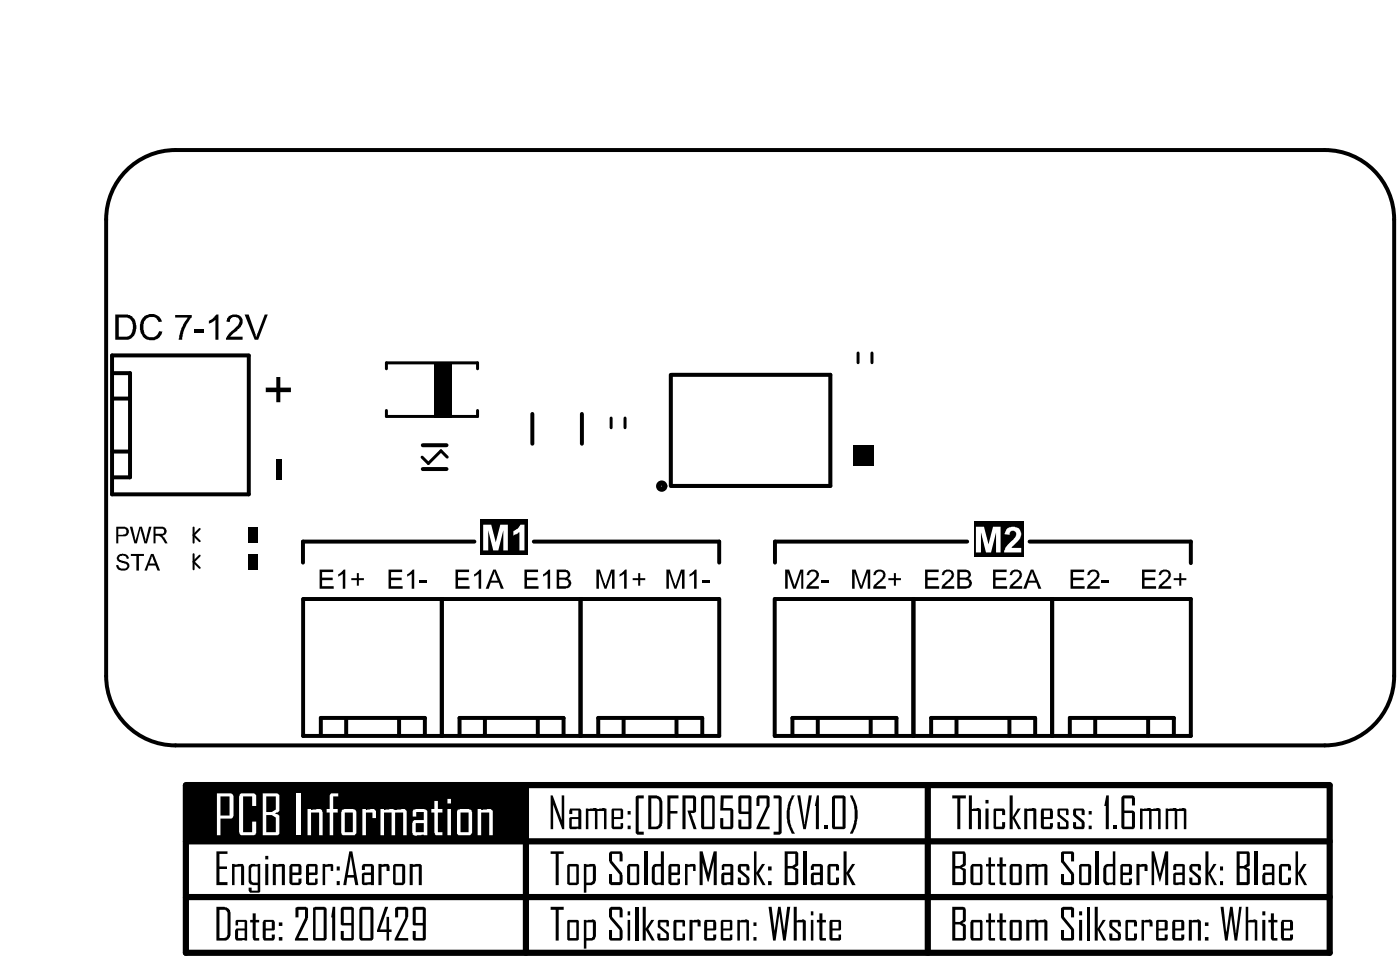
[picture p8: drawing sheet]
<svg xmlns="http://www.w3.org/2000/svg" width="117mm" height="80mm" viewBox="0 0 117 80" stroke-linecap="round" stroke-linejoin="round" font-family="sans-serif">
<path d="M15.6 65.9v14h96v-14M15.6 75.2h96M15.6 70.6h96M15.6 65.8h96M44.1 65.9v14M77.9 65.9v14" fill="none" stroke="#000" stroke-width=".52"/>
<g fill="#000">
<path d="M18.2 71.4h.9v.2h-.7v1.1h.6v.2h-.6v1.1h.7v.2h-.9zM19.5 72.5h.3a.52 .52 0 0 1 .7 .2v1.5h-.3v-1.5h-.5v1.5h-.2zM21.2 76.6h.3v.6h.3v.2h-.3v1.3h.3v.2h-.5l-.1-.2v-1.3h-.2v-.2h.2zM22.9 72.5h.9h.1v1.7h-.2v-1.5h-.6v1.5h-.2zM24.8 76.1h.9l.1 .1v.8l-.8 1.7h.8v.2h-1.1l.9-1.9v-.7h-.6v.6h-.2zM27.1 72.5h.6a.18 .18 0 0 1 .2 0 .18 .18 0 0 1 .1 .2v.4h-.3v-.4h-.4v1.5h-.2zM27.9 76.1h.2v2.8h-.2v-2h-.1zM31.8 72.5h.2a.58 .58 0 0 1 .7 .1v.5h-.3v-.4h-.4v1.5h-.2zM32.3 76.1h.3l-.7 1.9h.5v-1.1h.2v1.1h.3v.2h-.3v.7h-.2v-.7h-.8zM33.2 76.1h.8h.2l.1 .8-.9 1.8h.9v.2h-1.2l.9-1.9v-.7h-.6v.6h-.2v-.7zM34.4 72.5h.3a.58 .58 0 0 1 .7 .1v1.6h-.3v-1.5h-.5v1.5h-.2zM46.2 71.4h1.1v.2h-.4v2.6h-.3v-2.6h-.4z"/>
<path d="M46.2 76.1h1.1v.2h-.4v2.6h-.3v-2.6h-.4zM46.2 66.7h.2l.7 2.1v-2.1h.2v2.8h-.1l-.8-2v2h-.2zM49.2 67.8h.8l.3 .1 .4-.1 .2 .1v1.6h-.2v-1.5h-.6v1.5h-.2v-1.5h-.5v1.5h-.2zM51.2 71.4h.9l.1 .2v.7h-.2v-.7h-.6v.6l.8 1v.8l-.2 .2h-.7l-.2-.1v-.8h.3v.7h.6v-.7l-.9-1.1v-.6zM51.2 76.1h.8l.2 .2v.6h-.2v-.6h-.6v.6l.8 .9v.2v.7l-.1 .2h-.9l-.1-.1v-.8h.3v.7h.6v-.7l-.9-1.1v-.7zM53.4 66.8l.6-.1v.3h-.4v2.8h.4v.2h-.5l-.2-.1zM53.9 76.1h.3v1.8l.5-.7h.2l-.5 .7 .5 1h-.2l-.5-.9v.9h-.3zM55.3 77.2h.7h.1v.5h-.2v-.3h-.5v.3l.7 .6v.5l-.1 .1h-.7l-.1-.1v-.5h.2v.4h.5v-.4l-.7-.6v-.5zM56 66.7h.9v.3h-.6v1h.5v.2h-.5v1.3h-.3zM56.6 77.2h.8h.1v.5h-.2v-.3h-.5v1.3h.5v-.4h.2v.5l-.1 .1h-.8l-.1-.1v-1.5zM57.5 72.5h.6a.18 .18 0 0 1 .2 0 .18 .18 0 0 1 .1 .2v.4h-.2v-.4h-.5v1.5h-.2zM57.3 66.7h.9l.2 .2v1.2l-.2 .1h-.2v.1l.5 1.2h-.3l-.5-1.5h.5v-1h-.7v2.5h-.2z"/>
<path d="M57.9 77.2h.3a.41 .41 0 0 1 .6 .1v.4h-.3v-.3h-.4v1.5h-.2zM58.7 71.4h.3l.4 1.9 .5-1.9h.2v2.8h-.2v-2l-.4 1.7h-.1l-.5-1.7 .1 2h-.3zM60.5 66.7h1v.3h-.8v.8h.7l.1 .1v1.5l-.1 .1h-.9l-.1-.1v-.8h.3v.7h.6v-1.3h-.9zM61.9 77.2l.8-.1 .1 .1v1.7h-.2v-1.5h-.5v1.5h-.2zM62 72.5h.7h.1l.1 .5h-.3v-.3h-.4v.3l.7 .6v.4l-.2 .2h-.6l-.2-.1v-.5h.3v.4h.4v-.4l-.7-.5v-.5zM63.3 71.4h.2v1.8l.4-.7h.3l-.5 .8 .5 .9h-.2l-.5-.9v.9h-.2zM63.6 66.8l.8-.1 .2 .1v.8l-.8 1.7h.8v.2h-1.1l.8-1.9v-.6h-.6v.6h-.2v-.7zM64.9 66.7h.5l.2 .2v3l-.2 .1h-.5v-.2h.4v-2.8h-.4zM64.5 76.1h.2l.3 2.2 .3-2.2h.2l.3 2.2 .3-2.2h.2l-.4 2.8h-.2l-.3-2.3-.3 2.3h-.2zM66.4 66.7h.3l-.1 .3a3.2 3.2 0 0 0 .1 2.9h-.3a3.3 3.3 0 0 1 0-3.2zM66.6 76.1h.3v1.1a.51 .51 0 0 1 .7 .1v1.6h-.2v-1.5h-.5v1.5h-.3zM66.9 66.7h.3l.3 2.5 .4-2.5h.2l-.5 2.8h-.2z"/>
<path d="M68.5 66.7h.2v2.8h-.2v-1.9h-.1zM68.8 76.6h.2v.6h.3v.2h-.3v1.3h.3v.2h-.5v-.1v-1.4h-.3v-.2h.3zM69.1 69.2h.3v.3h-.3zM69.6 72.5h.7l.1 .1v.4h-.3v-.3h-.4v1.3h.4v-.4h.3v.5l-.2 .1h-.6l-.2-.1v-1.5zM70.8 71.4h.2v1.8l.5-.7h.3l-.6 .8 .6 .9h-.3l-.5-.9v.9h-.2zM71.3 66.7h.2a3.3 3.3 0 0 1 0 3.2h-.2v-.1l.4-.8v-.9a2.75 2.75 0 0 0-.4-1.4zM79.9 66.7h1.1v.3h-.4v2.5h-.3v-2.5h-.4zM81.3 66.7h.3v1.2a.51 .51 0 0 1 .7 0v1.6h-.2v-1.5h-.5v1.5h-.3zM82.9 71.9h.3v.6h.3v.2h-.3v1.3h.3v.2h-.6v-1.5h-.2v-.2h.2zM82.9 76.6h.3v.6h.3v.2h-.3v1.3h.3v.2h-.5l-.1-.1v-1.4h-.2v-.2h.2zM83.5 67.8h.7l.1 .2v.4h-.2v-.4h-.5v1.3h.5v-.3h.2v.4l-.1 .1h-.7h-.1v-1.6zM83.9 71.9h.2v.6h.3v.2h-.3v1.3h.3v.2h-.4l-.1-.1v-1.4h-.2v-.2h.2z"/>
<path d="M83.9 76.6h.2v.6h.3v.2h-.3v1.3h.3v.2h-.4l-.1-.1v-1.4h-.2v-.2h.2zM84.7 66.7h.3v1.8l.4-.7h.2l-.5 .8 .6 .9h-.3l-.4-.8v.8h-.3zM85.9 67.8h1l.1 1.7h-.3v-1.5h-.5v1.5h-.3zM86.1 72.5h.9h.1a.78 .78 0 0 1 .8 .1v1.6h-.3v-1.5h-.5v1.5h-.2v-1.5h-.5v1.5h-.3zM86.1 77.2l.9-.1 .2 .1 .5-.1 .1 .1 .1 1.7h-.3v-1.5h-.5v1.5h-.2v-1.5h-.5v1.5h-.3zM88.8 67.8h.8l.1 .1v.5h-.2v-.4h-.6v.3l.8 .6v.6h-.1h-.7h-.2v-.5h.2v.3h.6v-.3l-.8-.6v-.5zM89.1 71.4h.9l.1 .1v.8h-.2v-.7h-.6v.6l.8 1.1v.8l-.1 .1h-.8l-.2-.1v-.8h.3v.7h.6v-.7l-.9-1zM89.1 76.1h.9l.1 .1v.7h-.2v-.6h-.6v.6l.8 1.1v.8l-.1 .1h-.9l-.1-.1v-.8h.3v.7h.6v-.7l-.9-1.1v-.7zM90.1 67.8h.8l.1 .2v.4h-.2v-.4h-.5v.3l.7 .7v.4l-.1 .1h-.7l-.2-.1v-.4h.3v.3h.5v-.3l-.8-.6v-.5zM91.9 76.1h.2v1.8l.4-.7h.3l-.5 .7 .5 1h-.2l-.5-.9v.9h-.2zM92.8 66.7h.2v2.8h-.2v-1.9h-.1zM93.4 69.2h.3v.3h-.3z"/>
<path d="M93.2 77.2h.7h.1l.1 .5h-.3v-.3h-.5v.3l.7 .5 .1 .5-.2 .2h-.7l-.1-.1v-.5h.2v.4h.5v-.4l-.7-.6v-.4zM94.5 77.2h.8l.1 .1v.4h-.2v-.3h-.6v1.3h.6v-.4h.2v.4l-.1 .2h-.8l-.1-.1v-1.6zM95.4 72.5h.6a.18 .18 0 0 1 .2 0 .18 .18 0 0 1 .1 .2v.4h-.3v-.4h-.4v1.5h-.2zM95.8 77.2h.2a.44 .44 0 0 1 .7 .1v.4h-.2v-.3h-.5v1.5h-.2zM95.7 67.8h.8l.2 .1a.58 .58 0 0 1 .7 0v1.6h-.2v-1.5h-.6v1.5h-.2v-1.5h-.5v1.5h-.2zM96.6 71.4h.2l.5 1.9 .5-1.9h.2v2.8h-.2v-2l-.5 1.7-.5-1.7v2h-.2zM97.8 67.8h.9l.2 .1a.58 .58 0 0 1 .6 0v1.6h-.2v-1.5h-.5v1.5h-.2v-1.5h-.6v1.5h-.2zM100 72.5h.6l.2 .1v.4h-.3v-.3h-.4v.3l.7 .6v.5l-.2 .1h-.6l-.2-.1v-.5h.3v.4h.4v-.4l-.7-.5v-.4zM99.8 77.2h.3a.46 .46 0 0 1 .7 .1v1.6h-.3v-1.5h-.5v1.5h-.2zM101.1 71.4h.3v1.8l.4-.7h.3l-.5 .8 .5 .9h-.2l-.5-.9v.9h-.3zM102.4 76.1h.3l.2 2.2 .3-2.2h.2l.3 2.2 .3-2.2h.2l-.4 2.8h-.2l-.3-2.3-.3 2.3h-.2zM104.5 76.1h.2v1.1l.5-.1 .3 .1v1.7h-.2v-1.5h-.6v1.5h-.2z"/>
<path d="M106.6 76.6h.3v.6h.3v.2h-.3v1.3h.3v.2h-.4l-.2-.2v-1.3h-.2v-.2h.2zM107.5 72.5h.7h.1v.5h-.2v-.3h-.5v1.3h.5v-.4h.2v.4l-.2 .2h-.6h-.1l-.1-1.5zM108.7 71.4h.2v1.8l.5-.7h.2l-.5 .8 .6 .9h-.3l-.5-.9v.9h-.2z"/>
<path d="M18.2 76.1h.8l.3 .3v2.1l-.1 .3-.2 .1h-.8zM18.4 76.3v2.4h.4l.3-.3v-1.9l-.2-.2z"/>
<path d="M19.8 77.2h.9v1.7l-.3-.1a.58 .58 0 0 1-.7-.1l.1-.7v-.1h.7v-.6h-.5v.3h-.2v-.4zM20 78v.7h.5v-.7z"/>
<path d="M21 72.5h.8v2.3v.1h-.8l-.1-.2v-.3h.2v.3h.5v-.5h-.6l-.1-.2v-1.3zM21.2 72.7l-.1 .1v1.1l.1 .1h.4v-1.3z"/>
<path d="M22.3 71.8h.2v.3h-.2zM22.3 72.5h.2v1.7h-.2z"/>
<path d="M22.2 77.2h.7l.2 .1v.7h-.1h-.7v.7h.5v-.3h.3v.3l-.2 .2h-.7l-.1-.1-.1-1.5zM22.3 77.3v.6h.5v-.6z"/>
<path d="M23.4 77.4h.3v.3h-.3zM23.4 78.6h.3v.3h-.3z"/>
<path d="M24.4 72.5h.7l.2 .1v.7l-.1 .1h-.7v.6h.5v-.3h.3v.4l-.2 .1h-.6l-.2-.1v-1.5zM24.5 72.7v.5h.5v-.5z"/>
<path d="M25.8 72.5h.7l.1 .1v.7v.1h-.7v.6h.5v-.3h.2v.4l-.1 .1h-.7l-.1-.1v-1.5zM25.9 72.7v.5h.5v-.5z"/>
<path d="M26.3 76.1h.9l.2 .1v2.6l-.1 .1h-.9l-.1-.1zM26.5 76.3v2.4h.7v-2.4z"/>
<path d="M28.3 72.7h.2v.3h-.2zM28.3 73.9h.2v.3h-.2z"/>
<path d="M28.7 76.1h.8l.2 .1v2.6l-.1 .1h-.9l-.1-.1v-.7h.2v.6h.7v-1.1h-.8l-.1-.1v-1.3zM28.8 76.3v1.1h.7v-1.1z"/>
<path d="M29.3 71.4h.3l.5 2.8h-.3l-.1-.6h-.6v.6h-.3zM29.4 71.8l-.2 1.6h.5z"/>
<path d="M30.2 76.1h.9h.2v2.6l-.1 .2h-.9l-.1-.2v-2.4zM30.4 76.3v2.4h.7v-2.4z"/>
<path d="M30.5 72.5h.7l.2 .1v1.6h-.3h-.3h-.4v-.9l.1-.1h.6v-.5h-.5v.3h-.2v-.4zM30.6 73.4v.6h.5v-.6z"/>
<path d="M33.1 72.5h.7l.2 .1v1.4l-.2 .2h-.6l-.2-.1v-1.5zM33.2 72.7v1.3h.5v-1.3z"/>
<path d="M34.7 76.1h.9l.1 .1v2.6l-.1 .1h-.9l-.1-.1v-.7h.3v.6h.6v-1.1h-.8l-.1-.1zM34.9 76.3v1.1h.6v-1.1z"/>
<path d="M47.7 72.5h.7h.2v1.6l-.2 .1h-.6h-.2v-1.6zM47.8 72.7v1.3h.6v-1.3z"/>
<path d="M47.7 77.2h.8h.1v1.6l-.1 .1h-.8l-.1-.1v-1.6zM47.8 77.4v1.3h.6v-1.3z"/>
<path d="M47.9 67.8h.8v.1l.1 1.6h-.9h-.1v-.9l.1-.1h.6v-.5h-.5v.3h-.2zM48 68.7v.6h.5v-.6z"/>
<path d="M49 72.5h.3a.52 .52 0 0 1 .7 .2v1.3l-.3 .2h-.5v.7h-.2zM49.2 72.7v1.3h.4l.2-.1v-1.2z"/>
<path d="M49 77.2l.8-.1 .2 .2v1.2l-.1 .3-.2 .1h-.5v.7h-.2zM49.2 77.4v1.3h.5l.1-.2v-1.1z"/>
<path d="M51.4 67.8h.8l.1 .1v.7l-.1 .1h-.7v.6h.6v-.3h.2v.4l-.1 .1h-.8l-.1-.1v-1.5zM51.5 68v.5h.6v-.5z"/>
<path d="M52.7 76.4h.2v.4h-.2zM52.7 77.2h.2v1.7h-.2z"/>
<path d="M52.7 68h.2v.3h-.2zM52.7 69.2h.2v.3h-.2z"/>
<path d="M52.7 72.5h.8l.1 .1v1.5l-.1 .1h-.7l-.2-.1v-1.5zM52.9 72.7v1.3h.5v-1.3z"/>
<path d="M54.4 66.7l.8 .1 .3 .1 .1 .3v1.9l-.2 .3-.2 .1h-.8zM54.7 67v2.3h.4l.2-.2v-1.9l-.2-.2z"/>
<path d="M55.5 71.4h.2v2.8h-.2a.47 .47 0 0 1-.8-.3v-1.1l.2-.3h.6zM55 72.7l-.1 1.2 .2 .1h.3l.1-1.3z"/>
<path d="M56.2 72.5h.7h.2v.8l-.1 .1h-.7v.6h.5v-.3h.3v.4l-.2 .1h-.6l-.2-.1v-1.5zM56.3 72.7v.5h.5v-.5z"/>
<path d="M58.9 66.8l.9-.1 .2 .1v2.7h-.1h-.9l-.2-.1v-2.5zM59.1 67v2.3h.7v-2.3z"/>
<path d="M59.2 77.2h.8h.1v.8h-.1h-.7v.7h.5v-.3h.3v.3l-.1 .2h-.8l-.1-.1v-1.5zM59.3 77.3v.6h.5v-.6z"/>
<path d="M60.6 77.2h.8v.8h-.7v.7h.5v-.3h.2v.4l-.1 .1h-.7l-.1-.1v-1.5zM60.7 77.3v.6h.5v-.6z"/>
<path d="M60.7 72.5h.7l.1 .1v1.6h-.3a.5 .5 0 0 1-.7-.1l.1-.8 .1-.1h.6v-.5h-.5v.3h-.2v-.4zM60.8 73.4v.6h.5v-.6z"/>
<path d="M62 66.8l.9-.1 .2 .1v2.7h-.2h-.8l-.1-.1v-.7h.2v.6h.6v-1h-.8v-.2zM62.2 67v1.1h.6v-1.1z"/>
<path d="M63.2 77.4h.3v.3h-.3zM63.2 78.6h.3v.3h-.3z"/>
<path d="M64.4 72.7h.3v.3h-.3zM64.4 73.9h.3v.3h-.3z"/>
<path d="M65.8 71.4h1.1l.1 .1v1l-.3 .3 .3 .1v1.2l-.2 .1h-1zM66.1 71.6v1h.4l.2-.1v-.9zM66.1 72.8v1.2h.6v-1l-.2-.2z"/>
<path d="M68 76.4h.2v.4h-.2zM68 77.2h.2v1.7h-.2z"/>
<path d="M68.2 72.5h.7l.2 .1v1.6h-.3h-.3h-.4v-.9l.1-.1h.6v-.5h-.5v.3h-.3v-.3zM68.3 73.4v.6h.5v-.6z"/>
<path d="M69.7 77.2h.8h.1v.8h-.1h-.6v.7h.5v-.3h.2v.4l-.1 .1h-.8l-.1-.1v-1.5zM69.9 77.3v.6h.5v-.6z"/>
<path d="M69.9 66.8l.9-.1 .2 .1v2.7h-.2h-.9l-.1-.1v-2.6zM70.1 67v2.3h.6v-2.3z"/>
<path d="M79.9 71.4h1l.1 .1v1l-.3 .3 .3 .1v1.2l-.1 .1h-1zM80.2 71.6v1h.3l.3-.1v-.9zM80.2 72.8v1.2h.6v-1l-.3-.2z"/>
<path d="M79.9 76.1h.9h.2v1.1l-.3 .2 .3 .1v.1v1.2l-.1 .1h-1zM80.2 76.3v1h.3l.3-.1v-.9zM80.2 77.5v1.2h.6v-1l-.3-.2z"/>
<path d="M81.6 72.5h.7l.1 .1v1.5l-.1 .1h-.7h-.1l-.1-1.5zM81.7 72.7v1.3h.5v-1.3z"/>
<path d="M81.6 77.2h.8v1.6v.1h-.8l-.1-.1-.1-1.5zM81.7 77.4v1.3h.5v-1.3z"/>
<path d="M82.7 67.1h.2v.3h-.2zM82.7 67.8h.2v1.7h-.2z"/>
<path d="M84.8 72.5h.8l.1 .1v1.5l-.1 .1h-.7l-.2-.1v-1.5zM85 72.7v1.3h.5v-1.3z"/>
<path d="M84.8 77.2h.8l.1 .1v1.5l-.1 .1h-.8l-.1-.1v-1.5zM85 77.4v1.3h.5v-1.3z"/>
<path d="M87.4 67.8h.8l.1 .1 .1 .7-.1 .1h-.7v.6h.5v-.3h.3v.3l-.2 .2h-.7l-.2-.1v-1.4zM87.6 68v.5h.5v-.5z"/>
<path d="M90.5 76.4h.3v.4h-.3zM90.5 77.2h.3v1.7h-.3z"/>
<path d="M90.7 72.5h.7l.2 .1v1.4l-.2 .2h-.7l-.2-.1v-1.5zM90.8 72.7v1.3h.5v-1.3z"/>
<path d="M91.4 68h.2v.3h-.2zM91.4 69.2h.2v.3h-.2z"/>
<path d="M93.4 71.4h.2v2.8h-.2a.62 .62 0 0 1-.8-.1v-1.3l.1-.3h.2h.5zM92.9 72.7l-.1 1.2 .2 .1h.3h.1v-1.3z"/>
<path d="M94.1 72.5h.7l.2 .1v.7l-.1 .1h-.7v.6h.5v-.3h.3v.4l-.2 .1h-.6h-.2v-1.6zM94.2 72.7v.5h.5v-.5z"/>
<path d="M94.2 66.8l.9-.1 .1 .2v.7h-.2v-.6h-.7v1h.8l.1 .1v1.3l-.1 .1h-.9l-.1-.1v-2.5zM94.3 68.2v1.1h.7v-1.1z"/>
<path d="M97.1 77.2h.8h.1v.8h-.1h-.7v.7h.5v-.3h.3v.4l-.1 .1h-.8l-.1-.1v-1.6zM97.2 77.3v.6h.5v-.6z"/>
<path d="M98.4 77.2h.8l.2 .1v.7h-.1h-.7v.7h.5v-.3h.3v.3l-.2 .2h-.7l-.1-.2v-1.4zM98.6 77.3v.6h.5v-.6z"/>
<path d="M98.6 72.5h.7h.1v1.7h-.2a.72 .72 0 0 1-.8-.1v-.8l.2-.1h.6v-.5h-.5v.3h-.3v-.4zM98.7 73.4v.6h.5v-.6z"/>
<path d="M101.1 77.4h.3v.3h-.3zM101.1 78.6h.3v.3h-.3z"/>
<path d="M102.4 72.7h.2v.3h-.2zM102.4 73.9h.2v.3h-.2z"/>
<path d="M103.8 71.4h1l.1 .1v1.1l-.3 .2 .3 .1v1.2l-.2 .1h-.9zM104 71.6v1h.4l.2-.1v-.9zM104 72.8v1.2h.6v-1l-.2-.2z"/>
<path d="M105.9 76.4h.3v.4h-.3zM105.9 77.2h.3v1.7h-.3z"/>
<path d="M106.1 72.5h.7l.1 .1v1.6h-.2h-.1a.45 .45 0 0 1-.7-.2v-.6l.1-.2h.7v-.5h-.5v.3h-.2v-.4zM106.2 73.4v.6h.5v-.6z"/>
<path d="M107.6 77.2h.8l.1 .1v.7h-.1h-.7v.7h.5v-.3h.3v.3l-.1 .2h-.8l-.1-.1v-1.5zM107.7 77.3v.6h.5v-.6z"/>
</g>
<path d="M53.4 76.1v2.8M54.2 71.4v2.8M67.5 71.4v2.8M92.1 71.4v2.8M105.4 71.4v2.8" fill="none" stroke="#000" stroke-width=".25"/>
<path d="M91.3 76.1v2.8" fill="none" stroke="#000" stroke-width=".21"/>
<path d="M15.6 66h28.3v4.6h-28.3z" fill-rule="evenodd" fill="#000"/>
<g fill="#fff">
<path d="M20.1 66.6l1.2-.1 .2 .2v.9h-.3v-.8h-.8v3h.8v-.9h.3v1l-.2 .2h-1.1l-.1-.2v-3.1z"/>
<path d="M24.9 66.5h.4v3.6h-.4z"/>
<path d="M25.8 67.9h.3a1.08 1.08 0 0 1 .9 .1l.1 2.1h-.3v-2h-.7v2h-.3z"/>
<path d="M27.8 66.5h.6v.3h-.4v1.1h.3v.2h-.3v2h-.3v-2h-.3v-.2h.3v-1.2z"/>
<path d="M30.4 67.9h.3a.81 .81 0 0 1 .8 .1v.6h-.2v-.5h-.6v2h-.3z"/>
<path d="M31.9 67.9h.3h.8h.2a.95 .95 0 0 1 .9 .1v2.1h-.3v-2h-.6v2h-.3v-2h-.7v2h-.3z"/>
<path d="M36.4 67.2h.3v.7h.4v.2h-.4v1.7h.4v.3h-.4a.22 .22 0 0 1-.3-.3v-1.7h-.2v-.2h.2z"/>
<path d="M40.1 67.9h.3h.1a.98 .98 0 0 1 .8 .1v2.1h-.2v-2h-.7v2h-.3z"/>
<path d="M18.2 66.5h1.2l.2 .3v1.6l-.2 .3h-.9v1.4h-.3zM18.5 66.8v1.6h.8v-1.6z"/>
<path d="M22 66.5h1.3l.1 .2v1.3l-.3 .2 .3 .2v1.5l-.1 .2h-1.3zM22.3 66.8v1.3h.5l.3-.2v-1.1zM22.3 68.4v1.4h.8v-1.2l-.3-.2z"/>
<path d="M28.8 67.9h.8l.3 .2v1.8l-.1 .2h-1l-.2-.2v-1.8zM28.9 68.1v1.7h.7v-1.7z"/>
<path d="M34.7 67.9h.9l.3 .1v2.1l-.5-.1a.67 .67 0 0 1-.8-.1v-1l.2-.1h.8v-.7h-.7v.4h-.3v-.5zM34.9 69v.8h.7v-.8z"/>
<path d="M37.5 67h.3v.4h-.3zM37.5 67.9h.3v2.2h-.3z"/>
<path d="M38.4 67.9h1a.22 .22 0 0 1 .2 .2v1.8l-.2 .2h-.9l-.2-.2v-1.8zM38.6 68.1v1.7h.7v-1.7z"/>
</g>
<g fill="none" stroke="#000" stroke-width=".33">
<path d="M10.6 14.3a5.8 5.8 0 0 1 4.1-1.7h96.5a5.8 5.8 0 0 1 5.8 5.8v38.3a5.8 5.8 0 0 1-5.8 5.8h-96.5a5.8 5.8 0 0 1-5.8-5.8v-38.3a5.8 5.8 0 0 1 1.7-4.1zM9.4 29.8h11.5v11.7h-11.5zM9.4 37.9h1.5M9.5 31.3h1.4v8.7h-1.4M9.5 33.4h1.4M35.5 39.3h2M35.5 37.3h2M44.7 34.7v2.5M48.8 34.7v2.5M25.4 50.2v11.5h35v-11.5h-34.9M37.1 50.2v11.5M39.8 45.4h-14.4v1.8"/>
<path d="M44.8 45.4h15.5v1.8M48.7 50.2v11.5M65 50.2v11.5h34.9v-11.5h-34.9M76.6 50.2v11.5M81.2 45.4h-16.2v1.8M86.4 45.4h13.5v1.8M88.3 50.2v11.5M29 60.2v1.4M33.5 60.2v1.5M35.6 61.6v-1.4h-8.7v1.5M40.7 60.2v1.4M45.1 60.2v1.5"/>
<path d="M47.3 61.6v-1.4h-8.7v1.5M52.3 60.2v1.4M56.8 60.2v1.5M58.9 61.6v-1.4h-8.7v1.5M68.6 60.2v1.4M73.1 60.2v1.5M75.2 61.6v-1.4h-8.7v1.5M80.3 60.2v1.4M84.7 60.2v1.5M86.9 61.6l-.1-1.4h-8.7v1.5M91.9 60.2v1.4M96.3 60.2v1.5"/>
<path d="M98.5 61.6v-1.4h-8.7v1.5"/>
</g>
<path d="M16.2 44.2v1.3M16.2 46.5v1.3M16.8 46.6l-.6 .5 .6 .5M16.8 44.4l-.6 .5 .6 .5" fill="none" stroke="#000" stroke-width=".17"/>
<path d="M32.4 30.9v-.5h7.7v.5M32.4 34.4v.5h7.7v-.5M35.4 38.3l.5 .6 1.1-1.1 .5 .5M51.3 35.1v.8M52.4 35.1v.8M72 29.6v.8M73.2 29.6v.8" fill="none" stroke="#000" stroke-width=".25"/>
<path d="M56.3 31.4v9.4M56.4 31.4h13.3v9.4h-13.3" fill="none" stroke="#000" stroke-width=".34"/>
<g fill="#000">
<path d="M36.4 30.4h1.5v4.6h-1.5z" fill-rule="evenodd"/>
<path d="M71.7 37.3h1.6v1.7h-1.6z" fill-rule="evenodd"/>
<path d="M20.8 44.2h.8v1.3h-.8z" fill-rule="evenodd"/>
<path d="M20.8 46.4h.8v1.4h-.8z" fill-rule="evenodd"/>
<path d="M23.2 38.5h.4v1.7h-.4z" fill-rule="evenodd"/>
<path d="M40.3 43.6h4v3h-4z" fill-rule="evenodd"/>
</g>
<g fill="#000">
<path d="M23.2 31.6h.3v.9h.9v.4h-.9v.8h-.3v-.8h-.9v-.4h.9zM26.8 47.8h1.2v.2h-1v.4h.9v.3h-.9v.5h1v.2h-1.2zM28.4 48.2l.4-.4h.2v1.6h-.2v-1.3l-.4 .3zM29.5 48.5h.4v-.4h.2v.4h.4v.2h-.4v.4h-.2v-.4h-.4zM32.6 47.8h1.1v.2h-.9v.4h.9v.3h-.9v.5h1v.2h-1.2zM34.2 48.2l.4-.4h.2v1.6h-.3v-1.3l-.3 .3zM35.2 48.7h.6v.2h-.6zM44 47.8h1.1v.2h-.9v.4h.9v.3h-.9v.5h1v.2h-1.2zM45.6 48.2l.4-.4h.2v1.6h-.2v-1.3l-.4 .3zM55.9 47.8h.3l.5 1.3 .4-1.3h.3v1.6h-.2v-1.4l-.4 1.4h-.2l-.5-1.4v1.4h-.2zM57.9 48.2l.4-.4h.2v1.6h-.3v-1.3l-.3 .3zM58.9 48.7h.6v.2h-.6z"/>
<path d="M71.5 47.8h.3l.5 1.3 .4-1.3h.3v1.6h-.2v-1.4l-.5 1.4h-.1l-.5-1.4v1.4h-.2zM73.4 47.9l.2-.1a.46 .46 0 0 1 .6 .2 .46 .46 0 0 1-.1 .6l-.6 .6h.8v.2h-1a1.18 1.18 0 0 1 .6-.8 .44 .44 0 0 0 .1-.6 .32 .32 0 0 0-.5 .2h-.2zM74.5 48.5h.5v-.4h.2v.4h.4v.2h-.4v.4h-.2v-.4h-.5zM83.3 47.8h1.2v.2h-1v.4h.9v.3h-.9v.5h1v.2h-1.2zM84.9 47.9l.2-.1a.46 .46 0 0 1 .6 .2 .46 .46 0 0 1-.1 .6l-.6 .6h.8v.2h-1.1v-.1a.72 .72 0 0 1 .5-.6 .52 .52 0 0 0 .3-.7 .32 .32 0 0 0-.4 0 .32 .32 0 0 0-.2 .2h-.2zM89.8 47.8h1.2v.2h-1v.4h.9v.3h-.9v.5h1v.2h-1.2zM91.4 47.9l.2-.1a.46 .46 0 0 1 .6 .2 .46 .46 0 0 1-.1 .6l-.6 .6h.8v.2h-1.1v-.1a.72 .72 0 0 1 .5-.6 .52 .52 0 0 0 .3-.7 .32 .32 0 0 0-.4 0 .32 .32 0 0 0-.2 .2h-.2zM92.4 48.7h.6v.2h-.6zM95.8 47.8h1.2v.2h-1v.4h.9v.3h-.9v.5h1v.2h-1.2zM97.4 47.9l.2-.1a.46 .46 0 0 1 .6 .2 .46 .46 0 0 1-.1 .6l-.6 .6h.8v.2h-1.1v-.1a.72 .72 0 0 1 .5-.6 .52 .52 0 0 0 .3-.7 .32 .32 0 0 0-.4 0 .32 .32 0 0 0-.2 .2h-.2zM98.5 48.5h.5v-.4h.1v.4h.4v.2h-.4v.4h-.1v-.4h-.5z"/>
<path d="M46.7 47.8h.6a.42 .42 0 0 1 .5 .2 .42 .42 0 0 1-.2 .5 .45 .45 0 0 1 .3 .6 .45 .45 0 0 1-.6 .3h-.6zM46.9 48v.4h.4a.25 .25 0 0 0 .3-.1 .25 .25 0 0 0-.2-.3zM46.9 48.6v.6h.4a.29 .29 0 0 0 .4-.3 .29 .29 0 0 0-.4-.3z"/>
<path d="M86.5 47.8h.2l.7 1.6h-.3l-.1-.5h-.7l-.2 .5h-.2zM86.6 47.9l-.3 .8h.6z"/>
</g>
<g fill="#fff">
<path d="M40.5 44h.7l.4 1.5 .4-1.5h.6v2.2h-.4v-1.7l-.4 1.7h-.4l-.4-1.7v1.7h-.5z"/>
<path d="M43.1 44.5l.4-.2 .2-.3h.3v2.2h-.4v-1.6l-.5 .3z"/>
</g>
<path d="M81.7 43.7h4.2v3h-4.2z" fill-rule="evenodd" fill="#000"/>
<g fill="#fff">
<path d="M81.9 44.2h.7l.3 1.5 .4-1.5h.7v2.1h-.4v-1.7l-.4 1.7h-.5l-.4-1.7v1.7h-.4z"/>
<path d="M84.5 44.3h.1a.67 .67 0 0 1 .8 0 .67 .67 0 0 1 .2 .8l-.1 .2-.6 .7h.8v.3h-1.4a1.64 1.64 0 0 1 .7-1 .43 .43 0 0 0 .1-.8l-.3 .1-.1 .3-.4-.1z"/>
</g>
<g fill="#000">
<path d="M12.1 26.5a.98 .98 0 0 1 1.5 .5h-.3a.67 .67 0 0 0-.8-.4 .67 .67 0 0 0-.5 .8 .67 .67 0 0 0 .4 .8 .67 .67 0 0 0 .9-.3v-.1h.3a.98 .98 0 0 1-1.2 .7 .98 .98 0 0 1-.7-1.2l.2-.5zM14.7 26.4h1.4v.2l-.6 .9-.2 1h-.3v-.3l.4-1 .4-.6h-1.1zM16.3 27.6h.8v.3h-.8zM17.5 26.9l.4-.2 .3-.3h.1v2.1h-.2v-1.7l-.5 .3zM19.2 26.5l.3-.1a.64 .64 0 0 1 .8 .3 .64 .64 0 0 1-.2 .8l-.8 .7h1.1v.3h-1.4a2.71 2.71 0 0 1 1-1.2 .41 .41 0 0 0-.2-.7 .41 .41 0 0 0-.5 .4h-.3v-.3zM20.5 26.4h.4l.6 1.9 .7-1.9h.3l-.8 2.1h-.3zM9.9 46.5h.1a.53 .53 0 0 1 .8 .3l-.2 .1a.35 .35 0 0 0-.3-.3 .35 .35 0 0 0-.3 .2l.1 .2 .2 .1a.4 .4 0 0 1 .5 .2 .4 .4 0 0 1-.2 .5l-.1 .1a.54 .54 0 0 1-.7-.5h.1a.4 .4 0 0 0 .4 .3 .4 .4 0 0 0 .4-.3l-.1-.1-.3-.1a.45 .45 0 0 1-.5-.5zM10.9 44.2h.2l.3 1.2 .3-1.2h.2l.3 1.2 .3-1.2h.2l-.4 1.4h-.2l-.3-1.3-.3 1.3h-.2zM11 46.5h1.1v.1h-.4v1.3h-.3v-1.3h-.4zM38.2 47.8h1.2v.2h-1v.4h.9v.3h-.9v.5h1v.2h-1.2zM39.8 48.2l.4-.4h.2v1.6h-.2v-1.3l-.4 .3zM50 47.8h.3l.5 1.3 .5-1.3h.3v1.6h-.2v-1.4l-.5 1.4h-.2l-.4-1.4v1.4h-.3z"/>
<path d="M52 48.2l.5-.4h.1v1.6h-.2v-1.3l-.4 .3zM53.1 48.5h.5v-.4h.1v.4h.4v.2h-.4v.4h-.1v-.4h-.5zM65.9 47.8h.3l.4 1.3 .6-1.3h.2v1.6h-.2v-1.4l-.4 1.4h-.2l-.5-1.4v1.4h-.2zM67.9 47.9a.52 .52 0 0 1 .7 .1 .52 .52 0 0 1-.1 .7l-.6 .5h.8v.2h-1v-.3l.3-.3a.74 .74 0 0 0 .5-.8 .32 .32 0 0 0-.4-.1 .32 .32 0 0 0-.2 .3h-.2zM68.9 48.7h.6v.2h-.6zM77.6 47.8h1.2v.2h-1v.4h.9v.3h-.9v.5h1v.2h-1.2zM79.2 47.9l.2-.1a.46 .46 0 0 1 .6 .2 .46 .46 0 0 1-.1 .6l-.6 .6h.8v.2h-1.1v-.1a.72 .72 0 0 1 .5-.6 .52 .52 0 0 0 .3-.7 .32 .32 0 0 0-.4 0 .32 .32 0 0 0-.2 .2h-.2z"/>
<path d="M9.7 26.4h.7a.99 .99 0 0 1 1 1.3v.2a.85 .85 0 0 1-1 .6h-.7zM10 26.6v1.6h.4a.59 .59 0 0 0 .7-.6 .7 .7 0 0 0-.7-1z"/>
<path d="M9.8 44.2h.5a.41 .41 0 0 1 .5 .4 .41 .41 0 0 1-.5 .4h-.4v.6h-.1zM9.9 44.3v.6h.4a.3 .3 0 0 0 .3-.5z"/>
<path d="M12.7 46.5h.2l.5 1.4h-.2l-.1-.5h-.6l-.2 .5h-.2zM12.8 46.6l-.3 .7h.5z"/>
<path d="M12.9 44.2h.6a.39 .39 0 0 1 .5 .3 .39 .39 0 0 1-.4 .4l.2 .2 .3 .5h-.2l-.3-.5-.3-.2h-.2v.7h-.2zM13.1 44.3v.5h.3a.23 .23 0 0 0 .4-.2 .23 .23 0 0 0-.3-.3z"/>
<path d="M41.4 47.8h.2l.7 1.6h-.3l-.1-.5h-.7l-.2 .5h-.2zM41.5 47.9l-.3 .8h.6z"/>
<path d="M80.3 47.8h.6a.42 .42 0 0 1 .5 .2 .42 .42 0 0 1-.1 .5 .45 .45 0 0 1 .2 .6 .45 .45 0 0 1-.5 .3h-.7zM80.5 48v.4h.4a.25 .25 0 0 0 .3-.1 .25 .25 0 0 0-.2-.3zM80.5 48.6v.6h.5a.29 .29 0 0 0 .3-.3 .29 .29 0 0 0-.3-.3z"/>
</g>
<circle cx="55.5" cy="40.8" r=".26" fill="none" stroke="#000" stroke-width=".42"/>
</svg>
